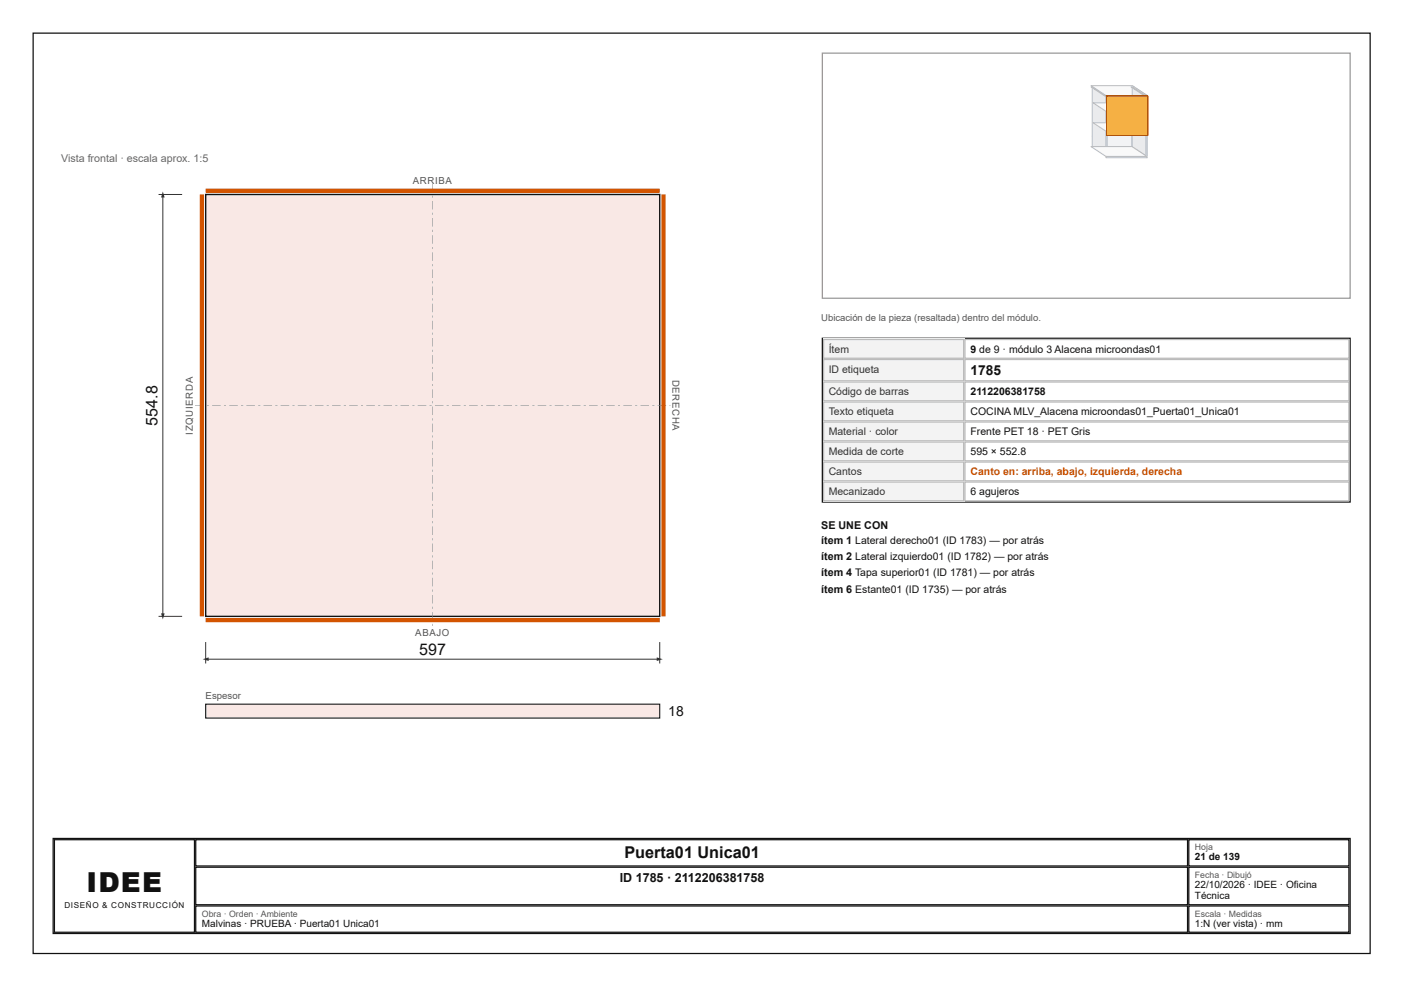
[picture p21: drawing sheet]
<svg xmlns="http://www.w3.org/2000/svg" width="297mm" height="210mm" viewBox="0 0 297 210" stroke-linecap="round" stroke-linejoin="round" font-family="sans-serif">
<defs><g id="words">
<text font-size="5.8" fill="#111" x="18.3" y="188.6">IDEE</text>
<g font-size="3.4" fill="#111">
<text x="33.3" y="90" transform="rotate(-90 33.3 90)">554.8</text>
<text x="88.7" y="138.6">597</text>
<text x="132.1" y="181.5">Puerta01 Unica01</text>
</g>
<g font-size="2.9" fill="#111">
<text x="205.3" y="79.4">1785</text>
<text x="141.4" y="151.6">18</text>
</g>
<text font-size="2.6" fill="#111" x="131.1" y="186.5">ID 1785 · 2112206381758</text>
<text font-size="2.3" fill="#666" x="12.9" y="34.4">Vista frontal · escala aprox. 1:5</text>
<g font-size="2.3" fill="#111">
<text x="173.7" y="111.9">SE UNE CON</text>
<text x="173.7" y="115.1">ítem 1 Lateral derecho01 (ID 1783) — por atrás</text>
<text x="173.7" y="118.5">ítem 2 Lateral izquierdo01 (ID 1782) — por atrás</text>
<text x="173.7" y="122">ítem 4 Tapa superior01 (ID 1781) — por atrás</text>
<text x="173.7" y="125.4">ítem 6 Estante01 (ID 1735) — por atrás</text>
</g>
<g font-size="2.2" fill="#333">
<text x="175.3" y="74.6">Ítem</text>
<text x="175.3" y="78.8">ID etiqueta</text>
<text x="175.3" y="83.6">Código de barras</text>
<text x="175.3" y="87.8">Texto etiqueta</text>
<text x="175.3" y="92.1">Material · color</text>
<text x="175.3" y="96.3">Medida de corte</text>
<text x="175.3" y="100.5">Cantos</text>
<text x="175.3" y="104.8">Mecanizado</text>
</g>
<g font-size="2.2" fill="#111">
<text x="205.3" y="74.6">9 de 9 · módulo 3 Alacena microondas01</text>
<text x="205.3" y="83.6">2112206381758</text>
<text x="205.3" y="87.8">COCINA MLV_Alacena microondas01_Puerta01_Unica01</text>
<text x="205.3" y="92.1">Frente PET 18 · PET Gris</text>
<text x="205.3" y="96.3">595 × 552.8</text>
<text x="205.3" y="104.8">6 agujeros</text>
</g>
<text font-size="2.2" fill="#d35400" x="205.3" y="100.5">Canto en: arriba, abajo, izquierda, derecha</text>
<g font-size="2.1" fill="#111">
<text x="252.8" y="182">21 de 139</text>
<text x="252.8" y="187.9">22/10/2026 · IDEE · Oficina</text>
<text x="252.8" y="190.2">Técnica</text>
<text x="42.7" y="196.1">Malvinas · PRUEBA · Puerta01 Unica01</text>
<text x="252.8" y="196.1">1:N (ver vista) · mm</text>
</g>
<g font-size="2" fill="#555">
<text x="87.3" y="38.9">ARRIBA</text>
<text x="173.7" y="68">Ubicación de la pieza (resaltada) dentro del módulo.</text>
<text x="142.3" y="80.3" transform="rotate(90 142.3 80.3)">DERECHA</text>
<text x="40.8" y="91.9" transform="rotate(-90 40.8 91.9)">IZQUIERDA</text>
<text x="87.9" y="134.5">ABAJO</text>
<text x="43.5" y="147.9">Espesor</text>
</g>
<g font-size="1.9" fill="#555">
<text x="252.8" y="179.9">Hoja</text>
<text x="252.8" y="185.7">Fecha · Dibujó</text>
<text x="42.7" y="193.9">Obra · Orden · Ambiente</text>
<text x="252.8" y="193.9">Escala · Medidas</text>
</g>
<text font-size="1.7" fill="#111" x="13.6" y="192.1">DISEÑO &amp; CONSTRUCCIÓN</text>
</g></defs>
<path d="M7 7h282.9v194.7h-282.9z" fill="none" stroke="#111" stroke-width=".26"/>
<path d="M43.5 41.2h96.1v89.2h-96.1z" fill="#f9e8e5"/>
<path d="M43.5 41.2h96.1v89.2h-96.1z" fill="none" stroke="#111" stroke-width=".29"/>
<g fill="#888">
<path d="M91.5 38.9h.1v1.8h-.1zM91.5 41.4h.1v.4h-.1zM91.5 42.5h.1v1.8h-.1zM91.5 45h.1v.5h-.1zM91.5 46.1h.1v1.8h-.1zM91.5 48.6h.1v.5h-.1zM91.5 49.8h.1v1.8h-.1zM91.5 52.3h.1v.4h-.1zM91.5 53.4h.1v1.8h-.1zM91.5 55.9h.1v.4h-.1zM91.5 57h.1v1.8h-.1zM91.5 59.5h.1v.5h-.1zM91.5 60.6h.1v1.8h-.1zM91.5 63.1h.1v.5h-.1zM91.5 64.3h.1v1.8h-.1zM91.5 66.8h.1v.4h-.1zM91.5 67.9h.1v1.8h-.1zM91.5 70.4h.1v.4h-.1zM91.5 71.5h.1v1.8h-.1zM91.5 74h.1v.5h-.1zM91.5 75.1h.1v1.8h-.1zM91.5 77.6h.1v.5h-.1zM91.5 78.8h.1v1.8h-.1zM91.5 81.2h.1v.5h-.1zM91.5 82.4h.1v1.8h-.1zM91.5 84.9h.1v.4h-.1zM91.5 86h.1v1.8h-.1zM91.5 88.5h.1v.5h-.1zM91.5 89.6h.1v1.8h-.1zM91.5 92.1h.1v.5h-.1zM91.5 93.3h.1v1.8h-.1zM91.5 95.7h.1v.5h-.1zM91.5 96.9h.1v1.8h-.1zM91.5 99.4h.1v.4h-.1zM91.5 100.5h.1v1.8h-.1zM91.5 103h.1v.5h-.1zM91.5 104.1h.1v1.8h-.1zM91.5 106.6h.1v.5h-.1zM91.5 107.8h.1v1.8h-.1zM91.5 110.2h.1v.5h-.1zM91.5 111.4h.1v1.8h-.1zM91.5 113.9h.1v.4h-.1zM91.5 115h.1v1.8h-.1zM91.5 117.5h.1v.5h-.1zM91.5 118.6h.1v1.8h-.1zM91.5 121.1h.1v.5h-.1zM91.5 122.3h.1v1.8h-.1zM91.5 124.7h.1v.5h-.1zM91.5 125.9h.1v1.8h-.1zM91.5 128.4h.1v.4h-.1zM91.5 129.5h.1v1.8h-.1zM91.5 132h.1v.4h-.1z"/>
<path d="M41.2 85.7h1.9v.1h-1.9zM43.7 85.7h.5v.1h-.5zM44.9 85.7h1.8v.1h-1.8zM47.4 85.7h.4v.1h-.4zM48.5 85.7h1.8v.1h-1.8zM51 85.7h.4v.1h-.4zM52.1 85.7h1.8v.1h-1.8zM54.6 85.7h.5v.1h-.5zM55.7 85.7h1.9v.1h-1.9zM58.2 85.7h.5v.1h-.5zM59.4 85.7h1.8v.1h-1.8zM61.9 85.7h.4v.1h-.4zM63 85.7h1.8v.1h-1.8zM65.5 85.7h.4v.1h-.4zM66.6 85.7h1.8v.1h-1.8zM69.1 85.7h.5v.1h-.5zM70.2 85.7h1.9v.1h-1.9zM72.7 85.7h.5v.1h-.5zM73.9 85.7h1.8v.1h-1.8zM76.4 85.7h.4v.1h-.4zM77.5 85.7h1.8v.1h-1.8zM80 85.7h.4v.1h-.4zM81.1 85.7h1.8v.1h-1.8zM83.6 85.7h.5v.1h-.5zM84.7 85.7h1.9v.1h-1.9zM87.2 85.7h.5v.1h-.5zM88.4 85.7h1.8v.1h-1.8zM90.9 85.7h.4v.1h-.4zM92 85.7h1.8v.1h-1.8zM94.5 85.7h.4v.1h-.4zM95.6 85.7h1.8v.1h-1.8zM98.1 85.7h.5v.1h-.5zM99.2 85.7h1.9v.1h-1.9zM101.7 85.7h.5v.1h-.5zM102.9 85.7h1.8v.1h-1.8zM105.4 85.7h.4v.1h-.4zM106.5 85.7h1.8v.1h-1.8zM109 85.7h.4v.1h-.4zM110.1 85.7h1.8v.1h-1.8zM112.6 85.7h.5v.1h-.5zM113.7 85.7h1.9v.1h-1.9zM116.2 85.7h.5v.1h-.5zM117.4 85.7h1.8v.1h-1.8zM119.9 85.7h.4v.1h-.4zM121 85.7h1.8v.1h-1.8zM123.5 85.7h.4v.1h-.4zM124.6 85.7h1.8v.1h-1.8zM127.1 85.7h.5v.1h-.5zM128.2 85.7h1.9v.1h-1.9zM130.7 85.7h.5v.1h-.5zM131.9 85.7h1.8v.1h-1.8zM134.4 85.7h.4v.1h-.4zM135.5 85.7h1.8v.1h-1.8zM138 85.7h.4v.1h-.4zM139.1 85.7h1.8v.1h-1.8zM141.6 85.7l.2 .1z"/>
</g>
<path d="M42.7 41.2v89.2M43.5 40.4h96.1M140.4 41.2v89.2M43.5 131.2h96.1" fill="none" stroke="#d35400" stroke-width=".91" stroke-linecap="butt"/>
<path d="M43.5 135.8v4.6M43.5 139.5h96.1M139.6 135.8v4.6" fill="none" stroke="#333" stroke-width=".21"/>
<g fill="#333">
<path d="M42.9 139.5l1.2-.4v.8z"/>
<path d="M138.9 139.1l1.3 .4-1.3 .4z"/>
</g>
<path d="M33.5 41.2h5M34.4 41.2v89.2M33.5 130.4h5" fill="none" stroke="#333" stroke-width=".21"/>
<g fill="#333">
<path d="M34.4 40.5l.4 1.3h-.7z"/>
<path d="M34.1 129.8h.7l-.4 1.2z"/>
</g>
<path d="M43.5 149h96.1v2.9h-96.1z" fill="#f9e8e5"/>
<path d="M43.5 149h96.1v2.9h-96.1z" fill="none" stroke="#111" stroke-width=".23"/>
<path d="M174 11.2h111.6v51.9h-111.6z" fill="none" stroke="#999" stroke-width=".26"/>
<path d="M239.3 28.8v2.3" fill="none" stroke="#e9ebee" stroke-width=".21"/>
<path d="M231.1 28.8l8.3 .1zM239.3 28.8l.1 .1v2.2l-.1-.1z" fill="none" stroke="#b8bec7" stroke-width=".21"/>
<path d="M231.1 28.9h8.3" fill="none" stroke="#f7f8f9" stroke-width=".21"/>
<path d="M231.2 28.9h8.2v2.2h-8.2z" fill="#f2f3f5"/>
<path d="M231.2 18.5h8.2zM239.4 18.5v12.6zM231.2 28.9h8.2v2.2h-8.2z" fill="none" stroke="#b8bec7" stroke-width=".21"/>
<path d="M239.4 18.5v12.6" fill="none" stroke="#e9ebee" stroke-width=".21"/>
<path d="M231.2 18.5h8.2" fill="none" stroke="#f7f8f9" stroke-width=".21"/>
<path d="M231.2 18.5h8.2v12.6h-8.2z" fill="#f2f3f5"/>
<path d="M231.2 18.5h8.2v12.6h-8.2z" fill="none" stroke="#b8bec7" stroke-width=".21"/>
<path d="M231.1 18.4l3.1 2.1v12.6l-3.1-2.1z" fill="#e9ebee"/>
<path d="M231.1 18.4l3.1 2.1v12.6l-3.1-2.1z" fill="none" stroke="#b8bec7" stroke-width=".21"/>
<path d="M230.8 18.4h.3l3.1 2.1h-.2z" fill="#f7f8f9"/>
<path d="M230.8 18.4h.3l3.1 2.1h-.2zM234 20.5h.2v12.6h-.2z" fill="none" stroke="#b8bec7" stroke-width=".21"/>
<path d="M234.1 20.5v12.6" fill="none" stroke="#f2f3f5" stroke-width=".26"/>
<path d="M239.5 31l3.2 2.1v.3l-3.2-2.1z" fill="#e9ebee"/>
<path d="M239.5 31l3.2 2.1v.3l-3.2-2.1z" fill="none" stroke="#b8bec7" stroke-width=".21"/>
<path d="M230.8 31h8.7l3.2 2.1h-8.7z" fill="#f7f8f9"/>
<path d="M230.8 31h8.7l3.2 2.1h-8.7zM234 33.1h8.7v.3h-8.7z" fill="none" stroke="#b8bec7" stroke-width=".21"/>
<path d="M234 33.2h8.7" fill="none" stroke="#f2f3f5" stroke-width=".27"/>
<path d="M239.5 18.1l3.2 2.1v.3l-3.2-2.1z" fill="#e9ebee"/>
<path d="M239.5 18.1l3.2 2.1v.3l-3.2-2.1z" fill="none" stroke="#b8bec7" stroke-width=".21"/>
<path d="M230.8 18.1h8.7l3.2 2.1h-8.7z" fill="#f7f8f9"/>
<path d="M230.8 18.1h8.7l3.2 2.1h-8.7zM234 20.2h8.7v.3h-8.7z" fill="none" stroke="#b8bec7" stroke-width=".21"/>
<path d="M234 20.3h8.7" fill="none" stroke="#f2f3f5" stroke-width=".27"/>
<path d="M239.5 18.4l3.2 2.1v12.6l-3.2-2.1z" fill="#e9ebee"/>
<path d="M239.5 18.4l3.2 2.1v12.6l-3.2-2.1z" fill="none" stroke="#b8bec7" stroke-width=".21"/>
<path d="M239.3 18.4h.2l3.2 2.1h-.3z" fill="#f7f8f9"/>
<path d="M239.3 18.4h.2l3.2 2.1h-.3zM242.4 20.5h.3v12.6h-.3z" fill="none" stroke="#b8bec7" stroke-width=".21"/>
<path d="M242.6 20.5v12.6" fill="none" stroke="#f2f3f5" stroke-width=".26"/>
<path d="M239.4 21.8l2.9 1.9v.2l-2.9-1.9z" fill="#e9ebee"/>
<path d="M239.4 21.8l2.9 1.9v.2l-2.9-1.9z" fill="none" stroke="#b8bec7" stroke-width=".21"/>
<path d="M231.2 21.8h8.2l2.9 1.9h-8.2z" fill="#f7f8f9"/>
<path d="M231.2 21.8h8.2l2.9 1.9h-8.2zM234.1 23.7h8.2v.2h-8.2z" fill="none" stroke="#b8bec7" stroke-width=".21"/>
<path d="M234.1 23.8h8.2" fill="none" stroke="#f2f3f5" stroke-width=".27"/>
<path d="M239.4 26l3 1.9v.3l-3-2z" fill="#e9ebee"/>
<path d="M239.4 26l3 1.9v.3l-3-2z" fill="none" stroke="#b8bec7" stroke-width=".21"/>
<path d="M231.2 26h8.2l3 1.9h-8.2z" fill="#f7f8f9"/>
<path d="M231.2 26h8.2l3 1.9h-8.2zM234.2 27.9h8.2v.3h-8.2z" fill="none" stroke="#b8bec7" stroke-width=".21"/>
<path d="M234.2 28.1h8.2" fill="none" stroke="#f2f3f5" stroke-width=".27"/>
<path d="M242.7 20.2v8.5" fill="none" stroke="#e59866" stroke-width=".21"/>
<path d="M234 20.2l8.8 .1zM242.7 20.2l.1 .1v8.4l-.1-.1z" fill="none" stroke="#a04000" stroke-width=".21"/>
<path d="M234 20.3h8.8" fill="none" stroke="#f8c471" stroke-width=".21"/>
<path d="M234.1 20.3h8.7v8.4h-8.7z" fill="#f5b041"/>
<path d="M234.1 20.3h8.7v8.4h-8.7z" fill="none" stroke="#a04000" stroke-width=".21"/>
<path d="M174 71.6h111.6v34.6h-111.6z" fill="none" stroke="#111" stroke-width=".26"/>
<path d="M174.1 71.7h29.9v4.2h-29.9z" fill="#f3f3f3"/>
<path d="M174.2 71.8h29.7v4h-29.7zM204.1 71.8h81.3v4h-81.3z" fill="none" stroke="#bbb" stroke-width=".26"/>
<path d="M174.1 75.9h29.9v4.8h-29.9z" fill="#f3f3f3"/>
<path d="M174.2 76.1h29.7v4.5h-29.7zM204.1 76.1h81.3v4.5h-81.3z" fill="none" stroke="#bbb" stroke-width=".26"/>
<path d="M174.1 80.7h29.9v4.2h-29.9z" fill="#f3f3f3"/>
<path d="M174.2 80.8h29.7v4h-29.7zM204.1 80.8h81.3v4h-81.3z" fill="none" stroke="#bbb" stroke-width=".26"/>
<path d="M174.1 84.9h29.9v4.3h-29.9z" fill="#f3f3f3"/>
<path d="M174.2 85.1h29.7v3.9h-29.7zM204.1 85.1h81.3v3.9h-81.3z" fill="none" stroke="#bbb" stroke-width=".26"/>
<path d="M174.1 89.2h29.9v4.2h-29.9z" fill="#f3f3f3"/>
<path d="M174.2 89.3h29.7v4h-29.7zM204.1 89.3h81.3v4h-81.3z" fill="none" stroke="#bbb" stroke-width=".26"/>
<path d="M174.1 93.4h29.9v4.2h-29.9z" fill="#f3f3f3"/>
<path d="M174.2 93.5h29.7v4h-29.7zM204.1 93.5h81.3v4h-81.3z" fill="none" stroke="#bbb" stroke-width=".26"/>
<path d="M174.1 97.6h29.9v4.3h-29.9z" fill="#f3f3f3"/>
<path d="M174.2 97.8h29.7v3.9h-29.7zM204.1 97.8h81.3v3.9h-81.3z" fill="none" stroke="#bbb" stroke-width=".26"/>
<path d="M174.1 101.9h29.9v4.2h-29.9z" fill="#f3f3f3"/>
<path d="M174.2 102h29.7v4h-29.7zM204.1 102h81.3v4h-81.3z" fill="none" stroke="#bbb" stroke-width=".26"/>
<path d="M11.2 177.4h274.4v20.1h-274.4zM11.5 177.7h29.6v19.5h-29.6zM41.4 177.7h209.8v5.5h-209.8zM251.5 177.7h33.9v5.5h-33.9zM41.4 183.5h209.8v7.9h-209.8zM41.4 191.7h209.8v5.5h-209.8zM251.5 183.5h33.9v7.9h-33.9zM251.5 191.7h33.9v5.5h-33.9z" fill="none" stroke="#111" stroke-width=".26"/>
<use href="#words"/>
</svg>
